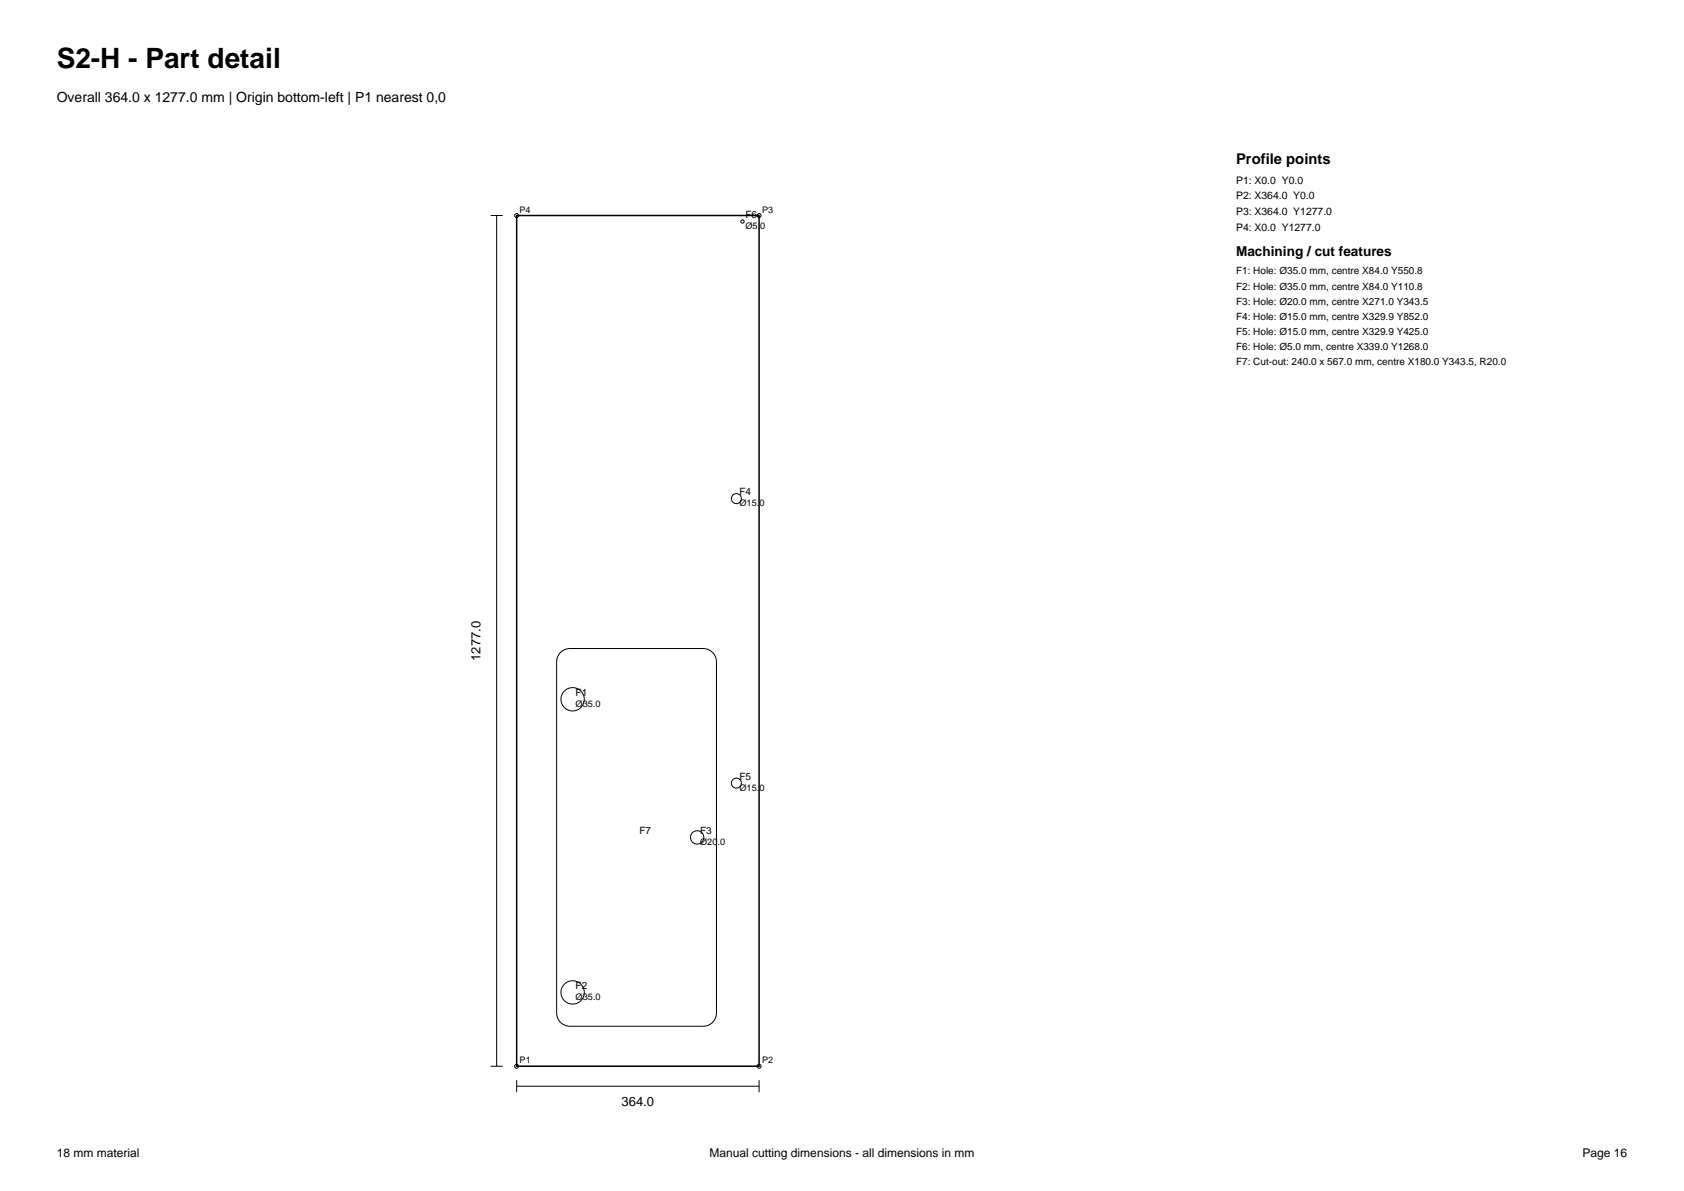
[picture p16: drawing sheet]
<svg xmlns="http://www.w3.org/2000/svg" width="297mm" height="210mm" viewBox="0 0 297 210" stroke-linecap="round" stroke-linejoin="round" font-family="sans-serif">
<defs><g id="words">
<text font-size="4.9" x="10" y="12">S2-H - Part detail</text>
<text font-size="2.6" x="218" y="29">Profile points</text>
<text font-size="2.5" x="10" y="18">Overall 364.0 x 1277.0 mm | Origin bottom-left | P1 nearest 0,0</text>
<text font-size="2.4" x="218" y="45.2">Machining / cut features</text>
<g font-size="2.3">
<text x="84.8" y="116.5" transform="rotate(-90 84.8 116.5)">1277.0</text>
<text x="109.6" y="195.1">364.0</text>
</g>
<g font-size="2.1">
<text x="10" y="204">18 mm material</text>
<text x="125.2" y="204">Manual cutting dimensions - all dimensions in mm</text>
<text x="279.1" y="204">Page 16</text>
</g>
<g font-size="1.8">
<text x="218" y="32.4">P1: X0.0 Y0.0</text>
<text x="218" y="35.1">P2: X364.0 Y0.0</text>
<text x="131.5" y="38.5">F6</text>
<text x="218" y="37.9">P3: X364.0 Y1277.0</text>
<text x="218" y="40.7">P4: X0.0 Y1277.0</text>
<text x="218" y="48.4">F1: Hole: Ø35.0 mm, centre X84.0 Y550.8</text>
<text x="218" y="51.1">F2: Hole: Ø35.0 mm, centre X84.0 Y110.8</text>
<text x="218" y="53.7">F3: Hole: Ø20.0 mm, centre X271.0 Y343.5</text>
<text x="218" y="56.3">F4: Hole: Ø15.0 mm, centre X329.9 Y852.0</text>
<text x="218" y="59">F5: Hole: Ø15.0 mm, centre X329.9 Y425.0</text>
<text x="218" y="61.6">F6: Hole: Ø5.0 mm, centre X339.0 Y1268.0</text>
<text x="218" y="64.3">F7: Cut-out: 240.0 x 567.0 mm, centre X180.0 Y343.5, R20.0</text>
<text x="130.4" y="87.4">F4</text>
<text x="101.5" y="122.7">F1</text>
<text x="130.4" y="137.5">F5</text>
<text x="112.8" y="147.1">F7</text>
<text x="123.5" y="147.1">F3</text>
<text x="101.5" y="174.4">F2</text>
</g>
<g font-size="1.6">
<text x="91.7" y="37.5">P4</text>
<text x="131.5" y="40.5">Ø5.0</text>
<text x="134.4" y="37.5">P3</text>
<text x="130.4" y="89.3">Ø15.0</text>
<text x="101.5" y="124.7">Ø35.0</text>
<text x="130.4" y="139.5">Ø15.0</text>
<text x="123.5" y="149">Ø20.0</text>
<text x="101.5" y="176.4">Ø35.0</text>
<text x="91.7" y="187.5">P1</text>
<text x="134.4" y="187.5">P2</text>
</g>
</g></defs>
<path d="M91.1 38h42.8v150h-42.8z" fill="none" stroke="#000" stroke-width=".26"/>
<g fill="none" stroke="#000" stroke-width=".18">
<path d="M86.5 38h2.2M87.6 38v150M98.9 115a2.35 2.35 0 0 1 1.6-.6h23.5a2.35 2.35 0 0 1 2.4 2.3v61.9a2.35 2.35 0 0 1-2.4 2.4h-23.5a2.35 2.35 0 0 1-2.3-2.4v-61.9a2.35 2.35 0 0 1 .7-1.7zM86.5 188h2.2M91.1 191.5h42.8M91.1 190.5v2.1M133.9 190.5v2.1"/>
<circle cx="91.1" cy="38" r=".35"/>
<circle cx="130.9" cy="39.1" r=".29"/>
<circle cx="133.9" cy="38" r=".35"/>
<circle cx="129.9" cy="87.9" r=".88"/>
<circle cx="101" cy="123.3" r="2.06"/>
<circle cx="129.9" cy="138.1" r=".88"/>
<circle cx="123" cy="147.7" r="1.17"/>
<circle cx="101" cy="175" r="2.06"/>
<circle cx="91.1" cy="188" r=".35"/>
<circle cx="133.9" cy="188" r=".35"/>
</g>
<use href="#words"/>
</svg>
